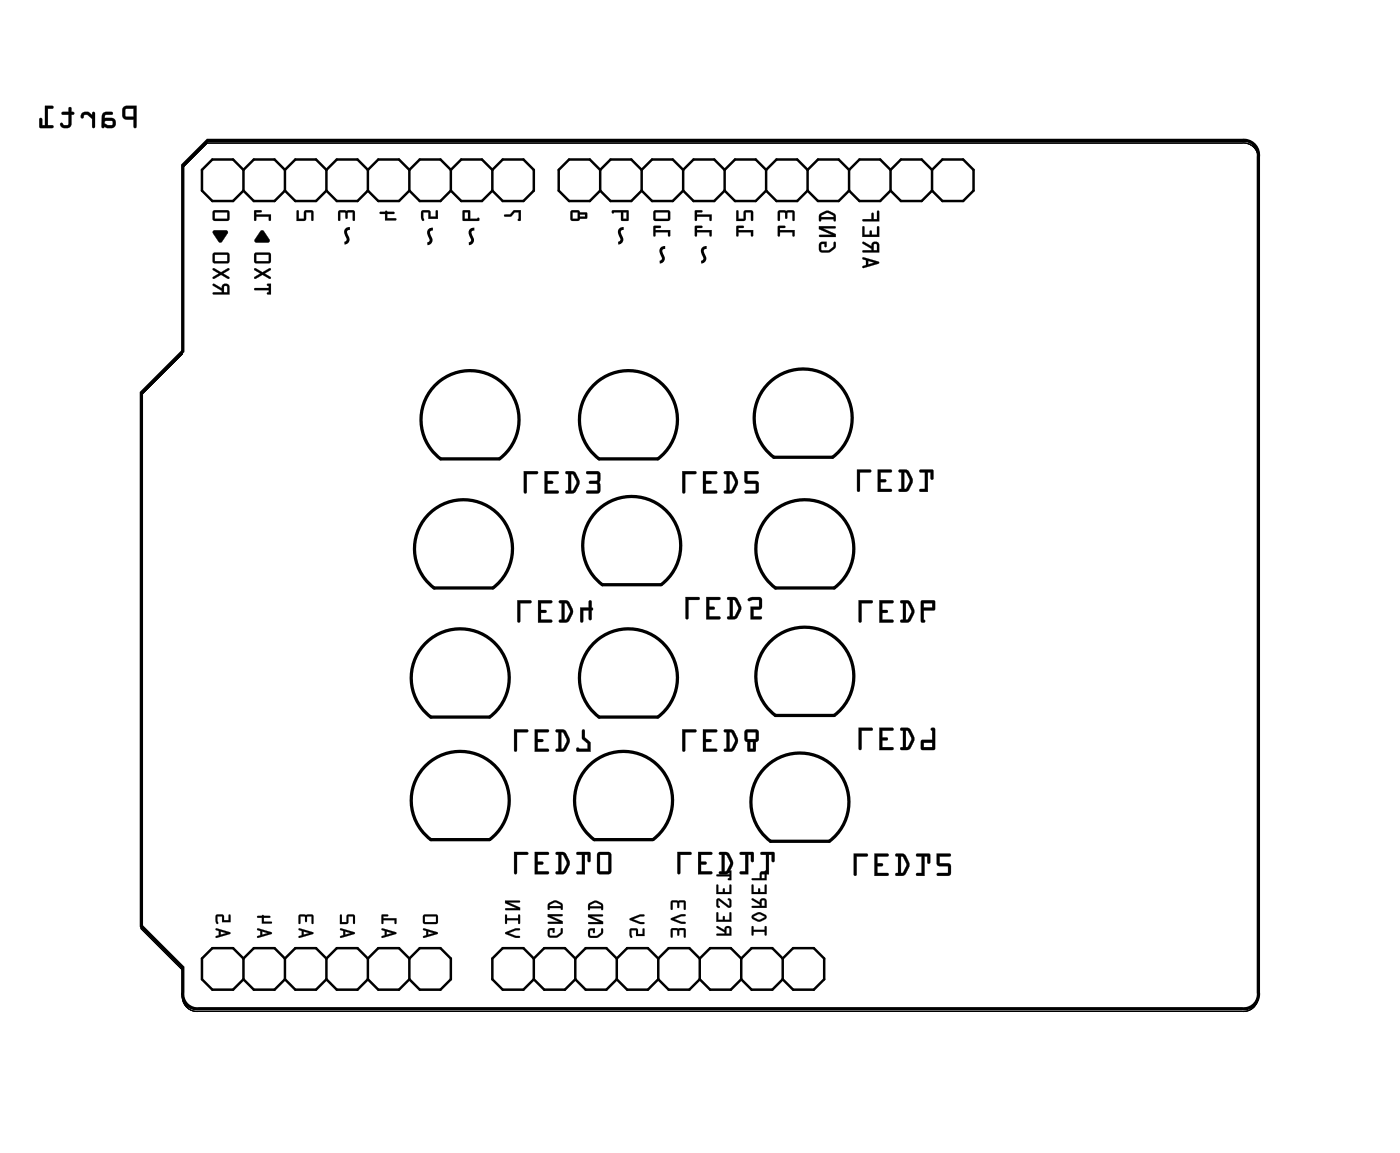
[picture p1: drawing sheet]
<svg xmlns="http://www.w3.org/2000/svg" width="86mm" height="71mm" viewBox="0 0 86 71" stroke-linecap="round" stroke-linejoin="round" font-family="sans-serif">
<path d="M11.2 10.3l1.5-1.5h63.3a.9 .9 0 0 1 1 1v51.1a.9 .9 0 0 1-1 1h-63.8a.9 .9 0 0 1-1-1v-1.5l-2.6-2.6v-32.6l2.6-2.5z" fill="none" stroke="#000" stroke-width=".06"/>
<g fill="none" stroke="#000" stroke-width=".2">
<path d="M11.2 10.1l1.5-1.5h63.4a.9 .9 0 0 1 1 1v51.1a.9 .9 0 0 1-1 1h-63.9a.9 .9 0 0 1-1-1v-1.5l-2.5-2.5v-32.7l2.5-2.5zM26.1 31.7a3 3 0 0 1 4.5-.2 3 3 0 0 1-.4 4.5h-3.6a3 3 0 0 1-.5-4.3zM30.6 28.1a3 3 0 0 0 .4-4.4 3 3 0 0 0-4.4 0 3 3 0 0 0 .4 4.4h3.6M36.2 23.8a3 3 0 0 1 4.5-.2 3 3 0 0 1-.4 4.5h-3.6a3 3 0 0 1-.5-4.3zM40.5 35.8a3 3 0 0 0 .4-4.4 3 3 0 0 0-4.4 0 3 3 0 0 0 .4 4.4h3.6M47 39.5a3 3 0 0 1 4.5-.2 3 3 0 0 1-.4 4.5h-3.6a3 3 0 0 1-.5-4.3zM47 31.7a3 3 0 0 1 4.5-.2 3 3 0 0 1-.4 4.5h-3.6a3 3 0 0 1-.5-4.3zM51 28a3 3 0 0 0 .4-4.4 3 3 0 0 0-4.4 0 3 3 0 0 0 .4 4.4h3.6M30 51.4a3 3 0 0 0 .4-4.4 3 3 0 0 0-4.4 0 3 3 0 0 0 .4 4.4h3.6M30 43.9a3 3 0 0 0 .4-4.4 3 3 0 0 0-4.4 0 3 3 0 0 0 .4 4.4h3.6M40 51.4a3 3 0 0 0 .4-4.4 3 3 0 0 0-4.4 0 3 3 0 0 0 .4 4.4h3.6M40.3 43.9a3 3 0 0 0 .4-4.4 3 3 0 0 0-4.4 0 3 3 0 0 0 .4 4.4h3.6"/>
<path d="M46.7 47.2a3 3 0 0 1 4.5-.2 3 3 0 0 1-.4 4.5h-3.6a3 3 0 0 1-.5-4.3z"/>
</g>
<g fill="none" stroke="#000" stroke-width=".15">
<path d="M14.9 10.4v1.3M14.9 10.4l-.6-.6h-1.3l-.6 .6v1.3l.6 .6h1.3l.6-.6M14.9 11.7l.6 .6h1.3l.6-.6M14.9 10.4l.6-.6h1.3l.6 .6M17.4 10.4v1.3M17.4 11.7l.7 .6h1.3l.6-.6M17.4 10.4l.7-.6h1.3l.6 .6M20 10.4v1.3M20 11.7l.6 .6h1.3l.6-.6M20 10.4l.6-.6h1.3l.6 .6M22.5 10.4v1.3M22.5 11.7l.7 .6h1.2l.7-.6"/>
<path d="M22.5 10.4l.7-.6h1.2l.7 .6M25.1 10.4v1.3M25.1 11.7l.6 .6h1.3l.6-.6M25.1 10.4l.6-.6h1.3l.6 .6M27.6 10.4v1.3M27.6 11.7l.6 .6h1.3l.6-.6M27.6 10.4l.6-.6h1.3l.6 .6M30.1 10.4l.7-.6h1.3l.6 .6v1.3l-.6 .6h-1.3l-.7-.6M30.1 10.4v1.3M36.8 10.4l-.7-.6h-1.3l-.6 .6v1.3l.6 .6h1.3l.7-.6M36.8 11.7l.6 .6h1.3l.6-.6M36.8 10.4l.6-.6h1.3l.6 .6"/>
<path d="M36.8 10.4v1.3M39.3 11.7l.6 .6h1.3l.6-.6M39.3 10.4l.6-.6h1.3l.6 .6M39.3 10.4v1.3M41.8 11.7l.7 .6h1.2l.7-.6M41.8 10.4l.7-.6h1.2l.7 .6M41.8 10.4v1.3M44.4 11.7l.6 .6h1.3l.6-.6M44.4 10.4l.6-.6h1.3l.6 .6M44.4 10.4v1.3M46.9 11.7l.6 .6h1.3l.7-.6M46.9 10.4l.6-.6h1.3l.7 .6"/>
<path d="M46.9 10.4v1.3M49.5 11.7l.6 .6h1.3l.6-.6M49.5 10.4l.6-.6h1.3l.6 .6M49.5 10.4v1.3M52 11.7l.6 .6h1.3l.6-.6M52 10.4l.6-.6h1.3l.6 .6M52 10.4v1.3M54.5 11.7l.7 .6h1.2l.7-.6M54.5 10.4l.7-.6h1.2l.7 .6M54.5 10.4v1.3M57.1 10.4l.6-.6h1.3l.6 .6v1.3l-.6 .6h-1.3l-.6-.6M57.1 10.4v1.3"/>
<path d="M14.9 58.7l-.6-.7h-1.3l-.6 .7v1.2l.6 .7h1.3l.6-.7M14.9 58.7l.6-.7h1.3l.6 .7M14.9 58.7v1.2M14.9 59.9l.6 .7h1.3l.6-.7M17.4 58.7l.7-.7h1.3l.6 .7M17.4 58.7v1.2M17.4 59.9l.7 .7h1.3l.6-.7M20 58.7l.6-.7h1.3l.6 .7M20 59.9l.6 .7h1.3l.6-.7M20 58.7v1.2M22.5 58.7l.7-.7h1.2l.7 .7M22.5 59.9l.7 .7h1.2l.7-.7"/>
<path d="M22.5 58.7v1.2M25.1 58.7l.6-.7h1.3l.6 .7v1.2l-.6 .7h-1.3l-.6-.7M25.1 58.7v1.2M32.7 58.7l-.6-.7h-1.3l-.7 .7v1.2l.7 .7h1.3l.6-.7M32.7 58.7l.6-.7h1.3l.6 .7M32.7 59.9l.6 .7h1.3l.6-.7M32.7 58.7v1.2M35.2 58.7l.7-.7h1.2l.7 .7M35.2 59.9l.7 .7h1.2l.7-.7M35.2 58.7v1.2M37.8 58.7l.6-.7h1.3l.6 .7M37.8 59.9l.6 .7h1.3l.6-.7"/>
<path d="M37.8 58.7v1.2M40.3 58.7l.6-.7h1.3l.6 .7M40.3 59.9l.6 .7h1.3l.6-.7M40.3 58.7v1.2M42.8 58.7l.7-.7h1.3l.6 .7M42.8 59.9l.7 .7h1.3l.6-.7M42.8 58.7v1.2M45.4 58.7l.6-.7h1.3l.6 .7M45.4 59.9l.6 .7h1.3l.6-.7M45.4 58.7v1.2M47.9 58.7l.7-.7h1.2l.7 .7v1.2l-.7 .7h-1.2l-.7-.7M47.9 58.7v1.2"/>
</g>
<g fill="#000">
<path d="M13.1 14.1h.7l.2 .1-.5 .6-.5-.5zM15.6 12.9h.4v.1h-.3v.1h.9v.4h-.1v-.2h-.8v.2h-.1zM16 14.1h.1l.4 .6v.1h-.9v-.1zM18.2 12.9h.1v.5h.3l.1-.5h.4l.1 .1v.5h-.1v-.5h-.4v.5h-.5zM20.7 12.9h.9l.1 .1v.5h-.1v-.5h-.3l-.1 .4-.1-.4h-.3v.5h-.1zM23.3 13l.3-.1 .5 .1v.1h-.4v.3h.5h.1l-.7 .1v-.4h-.3zM25.8 12.9h.5l.1 .4h.3v-.4h.1v.5h-.6v-.4h-.3l.1 .4a.11 .11 0 0 1-.2 .1 .11 .11 0 0 1 0-.2zM30.9 13.1h.3l.3-.2h.4v.6h-.2l.1-.5h-.3l-.2 .3h-.4z"/>
<path d="M7.6 6.6l-.1 .1v.5l.2 .1h.5v.5h.1l.1-1.3zM7.7 6.7h.5v.4h-.5zM6.3 6.9l-.1 .9h.6a.31 .31 0 0 0 .3-.3 .31 .31 0 0 0-.3-.3h-.4v-.1l.1-.1h.4v-.1zM6.4 7.4h.5v.2l-.3 .1-.2-.1zM5 6.9l-.1 .2a.1 .1 0 0 0 .1 .1 .1 .1 0 0 0 .1-.1l.3-.1 .2 .3v.5h.2v-.9h-.1l-.1 .1-.2-.1zM3.8 6.9v.1h.4v.6l-.3 .1-.1-.2-.1 .1a.35 .35 0 0 0 .3 .3 .35 .35 0 0 0 .4-.3v-.6l.1-.1-.1-.1-.1-.2h-.1v.2zM2.8 6.5v1.2h-.2v-.4l-.1-.1-.1 .6h.8v-.1h-.3v-1l.3-.1 .1-.1z"/>
<path d="M7.6 6.5l-.1 .2v.5l.1 .1h.6v.4a.1 .1 0 0 0 .1 .1 .1 .1 0 0 0 .1-.1v-1.2h-.6zM7.6 6.6l.8-.1-.1 1.3h-.1v-.5h-.5l-.2-.1zM7.7 6.7h.5v.4h-.5zM7.7 6.7v.4l.5 .1v-.6zM6.3 6.9l-.1 .9a.09 .09 0 0 0 .1 0 .09 .09 0 0 0 .1 0h.4a.32 .32 0 0 0 .3-.3 .32 .32 0 0 0-.3-.3h-.4l.1-.2h.3a.1 .1 0 0 0 .1-.1 .1 .1 0 0 0-.1-.1zM6.3 6.9h.6v.1h-.4l-.1 .1v.1h.4a.31 .31 0 0 1 .3 .3 .31 .31 0 0 1-.3 .3h-.6zM6.4 7.4h.5v.2l-.3 .1-.2-.1zM6.4 7.4v.2l.2 .1 .3-.1v-.2zM5 6.9l-.1 .2a.14 .14 0 0 0 .2 .2 .11 .11 0 0 0 0-.2l.3-.1 .2 .3v.4a.1 .1 0 0 0 .1 .1 .1 .1 0 0 0 .1-.1v-.8a.1 .1 0 0 0-.1-.1 .1 .1 0 0 0-.1 .1v.1l-.2-.2zM5 6.9h.4l.2 .2 .1-.2h.1v.9h-.1l-.1-.5-.2-.3h-.2l-.2 .2zM3.8 6.9v.1h.4v.6l-.3 .1-.1-.2h-.1a.21 .21 0 0 0 0 .3 .21 .21 0 0 0 .2 0h.3l.2-.1v-.7h.1a.1 .1 0 0 0 .1-.1 .1 .1 0 0 0-.1-.1h-.1v-.2a.1 .1 0 0 0-.1-.1 .1 .1 0 0 0-.1 .1v.2zM3.8 6.9h.4v-.3h.1l.1 .3h.1l-.1 .1v.6a.37 .37 0 0 1-.4 .2 .37 .37 0 0 1-.3-.2l.1-.1 .1 .2h.2l.1-.1v-.6h-.4zM2.7 6.5l.1 1.2h-.2v-.4a.1 .1 0 0 0-.1-.1 .1 .1 0 0 0-.1 .1v.5h.8a.1 .1 0 0 0 .1 0 .1 .1 0 0 0-.1-.1h-.3v-1h.3a.1 .1 0 0 0 .1-.1 .1 .1 0 0 0-.1-.1zM2.8 6.5h.5l-.1 .1h-.3v1.1h.3v.1h-.8l.1-.6 .1 .1v.4h.2z"/>
<path d="M13 17.4l.1 .1 .5 .3v.1h-.5v.1h1v-.4a.24 .24 0 0 0-.3-.2 .24 .24 0 0 0-.2 .2zM13.7 17.5h.2v.4h-.2zM13 16.4l.1 .1 .3 .2-.3 .2v.2l.4-.3 .4 .3 .1-.1-.3-.3 .3-.2v-.1l-.5 .3zM13.1 15.5l-.1 .5 .1 .1h.8l.1-.1 .1-.4-.1-.1zM13.2 15.6h.7v.4h-.7z"/>
<path d="M13 17.4v.1l.6 .3v.1h-.5v.1h1v-.4a.24 .24 0 0 0-.3-.2 .24 .24 0 0 0-.2 .2zM13 17.4l.6 .3a.23 .23 0 0 1 .2-.3 .23 .23 0 0 1 .2 .2l.1 .4h-1v-.1h.5v-.1l-.5-.3zM13.7 17.5h.2v.4h-.2zM13.7 17.5v.4h.2v-.4zM13 16.4v.1l.4 .2-.4 .2 .1 .2 .4-.3 .4 .3 .2-.1-.4-.3 .3-.2v-.1l-.5 .3zM13 16.4l.5 .3 .5-.3v.1l-.3 .2 .3 .3-.1 .1-.4-.3-.4 .3v-.2l.3-.2-.3-.2zM13.1 15.5l-.1 .5 .1 .1h.8l.1-.1 .1-.4-.1-.1zM13.1 15.5h.9v.1v.4l-.1 .1h-.8l-.1-.1zM13.2 15.6h.7v.4h-.7zM13.1 15.6v.4h.8v-.4z"/>
<path d="M13.1 12.9l-.1 .5 .1 .1h.8l.1-.1 .1-.4-.1-.1zM13.2 13h.7v.4h-.7z"/>
<path d="M13.1 12.9l-.1 .5 .1 .1h.8l.1-.1 .1-.4-.1-.1zM13.1 12.9h.9v.1v.4l-.1 .1h-.8l-.1-.1zM13.2 13h.7v.4h-.7zM13.1 13v.4h.8v-.4z"/>
<path d="M13.1 14.1l-.1 .2 .5 .6 .5-.7-.2-.1zM13 14.2l.8-.1 .2 .1-.5 .6z"/>
<path d="M15.6 12.9v.6h.1v-.2h.8v.2h.1v-.4h-.9v-.1h.3v-.1zM15.6 12.9h.4v.1h-.3v.1h.9v.4h-.1v-.2h-.8v.2h-.1z"/>
<path d="M15.9 14.1l-.3 .6v.1h.9v-.1l-.3-.6zM16 14.1h.1l.4 .6v.1h-.9v-.1z"/>
<path d="M15.6 17.6v.2h.9l-.2 .2h.3v-.6h-.3l.2 .2zM15.6 16.4v.1l.3 .2-.3 .2v.2l.5-.3 .4 .3 .1-.1-.4-.3 .4-.2-.1-.1-.4 .3zM15.6 15.5v.5v.1h.9l.1-.1v-.4l-.1-.1zM15.7 15.6h.8v.4h-.8z"/>
<path d="M15.6 17.6v.2h.9l-.2 .2h.3v-.6h-.3l.2 .2zM15.6 17.6h.9v-.1l-.1-.1h.2v.6h-.2l.1-.1v-.1h-.9zM15.6 16.4v.1l.3 .2-.3 .2v.2l.5-.3 .4 .3 .1-.1-.4-.3 .4-.2v-.1l-.5 .3zM15.6 16.4l.5 .3 .4-.3 .1 .1-.4 .2 .4 .3-.1 .1-.4-.3-.5 .3v-.2l.4-.2-.4-.2zM15.6 15.5v.5v.1h.9l.1-.1v-.4l-.1-.1zM15.6 15.5h.9l.1 .1v.4l-.1 .1h-.9v-.1zM15.7 15.6h.8v.4h-.8zM15.7 15.6v.4h.8v-.4z"/>
<path d="M18.2 12.9v.6h.5v-.5h.4v.5h.1v-.5l-.1-.1h-.5v.5h-.3v-.5zM18.2 12.9h.1v.5h.3l.1-.5h.4l.1 .1v.5h-.1v-.5h-.4v.5h-.5z"/>
<path d="M20.7 12.9v.6h.1v-.5h.3l.1 .4 .1-.4h.3v.5h.1v-.5v-.1zM20.7 12.9h.9l.1 .1v.5h-.1v-.5h-.3l-.1 .4-.1-.4h-.3v.5h-.1z"/>
<path d="M23.3 13v.1h.3v.4l.7-.1-.1-.1-.5 .1v-.3h.4v-.1h-.4l-.1-.1zM23.3 13l.3-.1 .5 .1v.1h-.4v.3h.5h.1l-.7 .1v-.4h-.3z"/>
<path d="M25.8 12.9v.4l.1 .2h.1l-.1-.5h.3v.4h.6v-.5h-.1v.4h-.3l-.1-.4zM25.8 12.9h.5l.1 .4h.3v-.4h.1v.5h-.6v-.4h-.3l.1 .4a.11 .11 0 0 1-.2 .1 .11 .11 0 0 1 0-.2z"/>
<path d="M28.3 12.9l.1 .6h.9v-.2l-.5 .1-.1-.5zM28.5 13h.2v.4h-.2z"/>
<path d="M28.3 12.9l.1 .6h1l-.1-.2-.1 .1h-.4v-.5zM28.3 12.9h.4l.1 .5 .5-.1v.2h-.9zM28.5 13h.2v.4h-.2zM28.4 13v.4h.3v-.4z"/>
<path d="M30.9 13.1v.2h.4l.2-.3h.3l-.1 .5h.2v-.6h-.4l-.3 .2zM30.9 13.1h.3l.3-.2h.4v.6h-.2l.1-.5h-.3l-.2 .3-.4-.1z"/>
<path d="M35 12.9l-.1 .5 .1 .1h.4l.1-.1 .5-.1-.1-.3h-.4l-.1-.1zM35.1 13h.3v.4h-.3zM35.5 13.1h.3v.2h-.3z"/>
<path d="M35 12.9l-.1 .5 .1 .1h.4l.1-.1h.5l-.1-.4h-.4l-.1-.1zM35 12.9h.4l.1 .1h.4v.3l-.4 .1-.1 .1h-.4l-.1-.1zM35.1 13h.3v.4h-.3zM35.1 13v.4h.3v-.4zM35.5 13.1h.3v.2h-.3zM35.5 13.1v.2h.3v-.2z"/>
<path d="M37.5 12.9v.2l.5-.1 .1 .5h.4v-.6zM38.2 13h.2v.4h-.2z"/>
<path d="M37.5 12.9v.2l.5-.1 .1 .5h.4v-.6zM37.5 12.9h1v.6h-.4l-.1-.5-.5 .1zM38.2 13h.2v.4h-.2zM38.2 13v.4h.2v-.4z"/>
<path d="M40 13.8v.7l.1-.1v-.2h.8v.2h.1v-.3h-.9v-.1l.3-.1h.1zM40 12.9v.5l.1 .1h.8l.1-.1v-.4v-.1zM40.1 13h.8v.4h-.8z"/>
<path d="M40 13.8v.7l.1-.1v-.2h.8v.2h.1v-.3h-.9v-.1h.3l.1-.1zM40 13.8l.5 .1h-.1h-.3v.2h.9v.3h-.1v-.2h-.8v.2l-.1 .1zM40 12.9v.5l.1 .1h.8l.1-.1v-.4v-.1zM40 12.9h1v.1v.4l-.1 .1h-.8l-.1-.1zM40.1 13h.8v.4h-.8zM40.1 13v.4h.8v-.4z"/>
<path d="M42.6 13.8v.7l.1-.1v-.2h.7v.2h.2v-.3h-.9v-.1l.3-.1zM42.6 12.9v.6h.1v-.2h.7v.2h.2v-.4h-.9v-.1h.3v-.1z"/>
<path d="M42.6 13.8v.7l.1-.1v-.2h.7v.2h.2v-.3h-.9v-.1h.3v-.1zM42.6 13.8l.4 .1h-.3v.2h.9v.3h-.1l-.1-.2h-.7v.2l-.1 .1zM42.6 12.9v.6h.1v-.2h.7v.2h.2v-.4h-.9v-.1h.3v-.1zM42.6 12.9h.4v.1h-.3v.1h.9v.4h-.1l-.1-.2h-.7v.2h-.1z"/>
<path d="M45.1 13.8v.7l.1-.1v-.2h.8v.2h.1v-.3h-.9v-.1l.3-.1zM45.1 12.9v.6h.5l.1-.5h.3v.5h.1v-.5l-.1-.1h-.4l-.1 .5h-.3v-.5z"/>
<path d="M45.1 13.8v.7l.1-.1v-.2h.8v.2h.1v-.3h-.9v-.1h.3l.1-.1zM45.1 13.8l.4 .1h-.3v.2h.9v.3h-.1v-.2h-.8v.2l-.1 .1zM45.1 12.9v.6h.5l.1-.5h.3v.5h.1v-.5l-.1-.1h-.4l-.1 .5h-.3v-.5zM45.1 12.9h.1v.5h.3l.1-.5h.4l.1 .1v.5h-.1v-.5h-.3l-.1 .5h-.5z"/>
<path d="M47.6 13.8l.1 .7 .1-.1v-.2h.7v.2h.2v-.3h-.9v-.1l.3-.1zM47.7 12.9v.6h.1v-.5h.3v.4l.1-.4h.3v.5h.2v-.5l-.1-.1z"/>
<path d="M47.6 13.8l.1 .7 .1-.1v-.2h.7v.2h.2v-.3h-.9v-.1h.3v-.1zM47.6 13.8l.5 .1h-.3v.2h.9l-.1 .3h-.1v-.2h-.7l-.1 .2v.1zM47.7 12.9v.6h.1v-.5h.2l.1 .4 .1-.4h.3v.5h.2v-.5l-.1-.1zM47.7 12.9h.9v.1v.5h-.1v-.5h-.3l-.1 .4v-.4h-.3v.5h-.1z"/>
<path d="M50.2 14.9l-.1 .4 .2 .1a.65 .65 0 0 0 .9-.5l-.1-.1-.1 .3-.2 .2h-.5v-.3l.2-.1v.2h.1v-.3zM50.1 13.8v.2l.8 .4h-.7v.1h1v-.2l-.8-.3h.7v-.2zM50.2 13.1l-.1 .4h.1l.1-.1h.7l.1 .1v-.4a.6 .6 0 0 0-.8 0zM50.3 13.2l.4-.2 .3 .2v.1h-.7z"/>
<path d="M50.2 14.8l-.1 .5 .2 .1h.5l.4-.2v-.3l-.1-.1-.1 .3-.2 .2h-.5v-.3l.2-.1v.2h.1v-.3zM50.2 14.9l.4-.1v.3l-.1-.2h-.2v.4h.4l.3-.2 .1-.3v.4a.68 .68 0 0 1-.9 .1zM50.1 13.8v.2l.8 .4h-.7v.1h1v-.2l-.8-.3h.7v-.2zM50.1 13.8l1 .1v.1h-.8l.9 .3v.2h-1v-.1h.8l-.9-.4zM50.2 13.1l-.1 .1 .1 .4 .1-.2h.7l.1 .1h.1v-.4l-.4-.2h-.2zM50.2 13.1l.3-.2h.3l.3 .2 .1 .4h-.1v-.1h-.8l-.1 .1zM50.3 13.2l.4-.2 .3 .2v.1h-.7zM50.3 13.2v.1h.8l-.1-.1-.3-.2z"/>
<path d="M52.8 15.8v.1h.2v.3l-.2 .1v.1l1-.3v-.1zM53.2 16l.3 .1-.3 .1zM52.8 14.8v.1l.6 .3v.1h-.6l.1 .1h.9v-.4a.24 .24 0 0 0-.2-.2 .24 .24 0 0 0-.2 .3zM53.5 14.9l.2 .1v.3h-.2zM52.8 13.9v.6h1v-.7l-.1 .1v.5h-.3l-.1-.3v.3h-.4v-.5zM52.8 13.4l.1 .1h.9v-.6h-.1v.5h-.2l-.1-.4v.4z"/>
<path d="M52.8 15.8v.1h.2v.3l-.2 .1v.1l1-.3v-.1zM52.8 15.8l1 .2v.1l-.9 .3-.1-.1 .2-.1v-.3h-.2zM53.2 16l.3 .1-.3 .1zM53.2 16v.2l.4-.1zM52.8 14.8v.1l.6 .3v.1h-.6l.1 .2h.9v-.5a.24 .24 0 0 0-.2-.2 .24 .24 0 0 0-.2 .3zM52.8 14.8l.6 .3a.23 .23 0 0 1 .2-.3 .23 .23 0 0 1 .2 .2v.4h-.9l-.1-.1h.6v-.1l-.6-.3zM53.5 14.9l.2 .1v.3h-.2zM53.5 14.9v.4h.2v-.3zM52.8 13.9v.6h1v-.7l-.1 .1v.5h-.3l-.1-.3v.3h-.4v-.5zM52.8 13.9h.1v.5h.4v-.3l.1 .3h.3v-.5l.1-.1v.7h-1zM52.8 13.4l.1 .2h.9v-.7h-.1v.5h-.2l-.1-.4v.1v.3zM52.8 13.4h.6v-.4l.1 .4h.2v-.5h.1v.6h-.9z"/>
<path d="M31.7 36.7v1.3a.1 .1 0 0 0 .1 .1 .1 .1 0 0 0 .1-.1v-1.1h.6a.1 .1 0 0 0 .1-.1 .1 .1 0 0 0-.1-.1zM31.7 36.7h.8v.1v.1h-.7v1.1v.1l-.1-.1zM32.9 36.7v1.4h.8a.1 .1 0 0 0 .1-.1 .1 .1 0 0 0-.1-.1h-.6v-.4h.3a.1 .1 0 0 0 .1-.1 .1 .1 0 0 0-.1-.1h-.3v-.4h.6a.1 .1 0 0 0 .1-.1 .1 .1 0 0 0-.1-.1zM32.9 36.7l.9 .1-.1 .1h-.6v.4h.3l.1 .1-.1 .1h-.3v.4h.7v.2h-.9zM34.2 36.8v.1h.2v1h-.1a.1 .1 0 0 0-.1 .1 .1 .1 0 0 0 .1 .1l.5-.1 .3-.6-.3-.6zM34.3 36.8h.5l.2 .4v.4l-.3 .5-.5-.1 .1-.1h.1v-1h-.1zM34.6 36.9l.1 .1 .2 .4-.2 .5h-.1zM34.6 36.9v1l.3-.5-.2-.4zM35.5 37.2v.8a.1 .1 0 0 0 .1 .1 .1 .1 0 0 0 .1-.1v-.6h.4l-.1 .5a.1 .1 0 0 0 .1 .1 .1 .1 0 0 0 .1-.1v-.5a.09 .09 0 0 0 .1-.1 .09 .09 0 0 0-.1-.1v-.4a.1 .1 0 0 0-.1-.1 .1 .1 0 0 0-.1 .1l.1 .4zM35.5 37.2h.6v-.4h.1v.4l.1 .1h-.1v.6h-.1v-.6h-.4v.7l-.1 .1z"/>
<path d="M31.7 36.7v1.3l.1 .1 .1-.1v-1.1h.6v-.1v-.1zM32.9 36.7v1.4h.9v-.2h-.7v-.4h.3l.1-.1-.1-.1h-.3v-.4h.6l.1-.1zM34.2 36.8v.1h.2v1h-.2v.1l.6 .1a.8 .8 0 0 0 .1-1.2l-.2-.2zM34.6 36.9l.1 .1 .2 .4-.3 .5zM35.5 37.2l.1 .9 .1-.1v-.6h.4v.5h.1v-.5l.1-.1-.1-.1v-.4h-.1v.4z"/>
<path d="M32.1 28.8v1.3a.1 .1 0 0 0 .1 .1 .1 .1 0 0 0 .1-.1v-1.1h.6a.1 .1 0 0 0 .1-.1 .1 .1 0 0 0-.1-.1zM32.1 28.8h.8v.1v.1h-.7v1.1v.1l-.1-.1zM33.3 28.8v1.4h.8a.1 .1 0 0 0 .1-.1 .1 .1 0 0 0-.1-.1h-.6v-.4h.3a.1 .1 0 0 0 .1-.1 .1 .1 0 0 0-.1-.1h-.3v-.4h.6a.1 .1 0 0 0 .1-.1 .1 .1 0 0 0-.1-.1zM33.3 28.8l.9 .1-.1 .1h-.6v.4h.3l.1 .1-.1 .1h-.3v.4h.7v.2h-.9zM34.6 28.9v.1h.2v1h-.1a.1 .1 0 0 0-.1 .1 .1 .1 0 0 0 .1 .1l.5-.1 .3-.6-.3-.6zM34.6 28.9h.6l.2 .4v.4l-.3 .5-.5-.1 .1-.1h.1v-1h-.2zM35 29l.1 .1 .2 .4-.2 .5h-.1zM35 29v1l.3-.5-.2-.4zM35.9 28.9v.1h.7l-.1 .4h-.4a.1 .1 0 0 0 0 .1 .1 .1 0 0 0 0 .1h.4l.1 .4h-.6a.1 .1 0 0 0-.1 .1 .1 .1 0 0 0 .1 .1h.6l.2-.1-.1-.6 .1-.5-.2-.2zM35.9 28.9l.7-.1 .1 .1v.6v.5l-.1 .2-.7-.1 .1-.1h.6v-.4h-.5v-.1v-.1h.5v-.4h-.7z"/>
<path d="M32.1 28.8v1.3l.1 .1 .1-.1v-1.1h.6v-.1v-.1zM33.3 28.8v1.4h.9v-.2h-.7v-.4h.3l.1-.1-.1-.1h-.3v-.4h.6l.1-.1zM34.6 28.9v.1h.2v1h-.2v.1l.6 .1a.8 .8 0 0 0 .1-1.2l-.2-.2zM35 29l.1 .1 .2 .4-.3 .5zM35.9 28.9v.1h.7v.4h-.5v.1v.1h.5v.4h-.6l-.1 .1 .7 .1 .2-.2-.1-.5v-.6l-.1-.1z"/>
<path d="M41.8 28.8v1.3a.1 .1 0 0 0 .1 .1 .1 .1 0 0 0 .1-.1v-1.1h.6a.1 .1 0 0 0 .1-.1 .1 .1 0 0 0-.1-.1zM41.8 28.8h.8v.1v.1h-.7v1.1v.1l-.1-.1zM43 28.8v1.4h.8a.1 .1 0 0 0 .1-.1 .1 .1 0 0 0-.1-.1h-.6v-.4h.3a.1 .1 0 0 0 .1-.1 .1 .1 0 0 0-.1-.1h-.3v-.4h.6a.1 .1 0 0 0 .1-.1 .1 .1 0 0 0-.1-.1zM43 28.8l.9 .1-.1 .1h-.6v.4h.3l.1 .1-.1 .1h-.3v.4h.7v.2h-.9zM44.3 28.9v.1h.2v1h-.1a.1 .1 0 0 0-.1 .1 .1 .1 0 0 0 .1 .1l.5-.1 .3-.6-.3-.6zM44.4 28.9h.5l.2 .4v.4l-.3 .5-.5-.1 .1-.1h.1v-1h-.1zM44.7 29l.1 .1 .2 .4-.2 .5h-.1zM44.7 29v1l.3-.5-.2-.4zM45.6 28.8v.8h.7v.4h-.6a.1 .1 0 0 0-.1 .1 .1 .1 0 0 0 .1 .1h.6l.2-.1-.1-.6-.6-.1v-.4h.6a.1 .1 0 0 0 .1-.1 .1 .1 0 0 0-.1-.1zM45.6 28.8l.8 .1v.1h-.6v.4h.5l.1 .1v.5l-.1 .2-.7-.1 .1-.1h.6v-.4l-.7-.1z"/>
<path d="M41.8 28.8v1.3l.1 .1 .1-.1v-1.1h.6v-.1v-.1zM43 28.8v1.4h.9v-.2h-.7v-.4h.3l.1-.1-.1-.1h-.3v-.4h.6l.1-.1zM44.3 28.9v.1h.2v1h-.2v.1l.6 .1a.8 .8 0 0 0 .1-1.2l-.2-.2zM44.7 29l.1 .1 .2 .4-.3 .5zM45.6 28.8v.8h.7v.4h-.6l-.1 .1 .7 .1 .2-.2-.1-.5-.1-.1h-.5v-.4h.6l.1-.1z"/>
<path d="M42 36.5v1.3a.1 .1 0 0 0 .1 .1 .1 .1 0 0 0 .1-.1v-1.1h.6a.1 .1 0 0 0 .1-.1 .1 .1 0 0 0-.1-.1zM42 36.5h.8v.1v.1h-.7v1.1v.1l-.1-.1zM43.2 36.5v1.4h.8a.1 .1 0 0 0 .1-.1 .1 .1 0 0 0-.1-.1h-.6v-.4h.3a.1 .1 0 0 0 .1-.1 .1 .1 0 0 0-.1-.1h-.3v-.4h.6a.1 .1 0 0 0 .1-.1 .1 .1 0 0 0-.1-.1zM43.2 36.5l.9 .1-.1 .1h-.6v.4h.3l.1 .1-.1 .1h-.3v.4h.7v.2h-.9zM44.5 36.6v.1h.2v1h-.1a.1 .1 0 0 0-.1 .1 .1 .1 0 0 0 .1 .1l.5-.1 .3-.6-.3-.6zM44.6 36.6h.5l.2 .4v.4l-.3 .5-.5-.1 .1-.1h.1v-1h-.1zM44.9 36.7l.1 .1 .2 .4-.2 .5h-.1zM44.9 36.7v1l.3-.5-.2-.4zM45.8 36.6l.1 .2 .6-.1v.4h-.5v.8h.6a.1 .1 0 0 0 .1-.1 .1 .1 0 0 0-.1-.1h-.5v-.4h.5l.1-.1-.1-.6-.6-.1zM45.8 36.7l.3-.2h.4l.1 .1v.6l-.5 .1v.4h.5v.2h-.6v-.8h.5v-.4l-.6 .1z"/>
<path d="M42 36.5v1.3l.1 .1 .1-.1v-1.1h.6v-.1v-.1zM43.2 36.5v1.4h.9v-.2h-.7v-.4h.3l.1-.1-.1-.1h-.3v-.4h.6l.1-.1zM44.5 36.6v.1h.2v1h-.2v.1l.6 .1a.8 .8 0 0 0 .1-1.2l-.2-.2zM44.9 36.7l.1 .1 .2 .4-.3 .5zM45.8 36.6l.1 .2 .6-.1v.4h-.5v.8h.6v-.2h-.5v-.4h.5v-.7l-.1-.1h-.4z"/>
<path d="M52.5 28.7v1.3a.1 .1 0 0 0 .1 .1 .1 .1 0 0 0 .1-.1v-1.1h.6a.1 .1 0 0 0 .1-.1 .1 .1 0 0 0-.1-.1zM52.5 28.7h.8v.1v.1h-.7v1.1v.1l-.1-.1zM53.7 28.7v1.4h.8a.1 .1 0 0 0 .1-.1 .1 .1 0 0 0-.1-.1h-.6v-.4h.3a.1 .1 0 0 0 .1-.1 .1 .1 0 0 0-.1-.1h-.3v-.4h.6a.1 .1 0 0 0 .1-.1 .1 .1 0 0 0-.1-.1zM53.7 28.7l.9 .1-.1 .1h-.6v.4h.3l.1 .1-.1 .1h-.3v.4h.7v.2h-.9zM55 28.8v.1h.2v1h-.1a.1 .1 0 0 0-.1 .1 .1 .1 0 0 0 .1 .1l.5-.1 .3-.6-.3-.6zM55.1 28.8h.5l.2 .4v.4l-.3 .5-.5-.1 .1-.1h.1v-1h-.1zM55.4 28.9l.1 .1 .2 .4-.2 .5h-.1zM55.4 28.9v1l.3-.5-.2-.4zM56.3 28.8v.1h.3v1h-.2a.1 .1 0 0 0-.1 .1 .1 .1 0 0 0 .1 .1h.4v-1.2h.2v.4a.1 .1 0 0 0 .1 .1 .1 .1 0 0 0 .1-.1l-.1-.6zM56.3 28.8h.8v.5h-.1v-.4h-.2v1.2l-.5-.1v-.1h.3v-1h-.3z"/>
<path d="M52.5 28.7v1.3l.1 .1 .1-.1v-1.1h.6v-.1v-.1zM53.7 28.7v1.4h.9v-.2h-.7v-.4h.3l.1-.1-.1-.1h-.3v-.4h.6l.1-.1zM55 28.8v.1h.2v1h-.2v.1l.6 .1a.8 .8 0 0 0 .1-1.2l-.2-.2zM55.4 28.9l.1 .1 .2 .4-.3 .5zM56.3 28.8v.1h.3v1h-.3v.1l.5 .1v-1.2h.2v.4h.1l.1-.5z"/>
<path d="M52.6 36.7v1.3a.1 .1 0 0 0 .1 .1 .1 .1 0 0 0 .1-.1v-1.1h.6a.1 .1 0 0 0 .1-.1 .1 .1 0 0 0-.1-.1zM52.6 36.7h.8v.1v.1h-.7v1.1v.1l-.1-.1zM53.8 36.7v1.4h.8a.1 .1 0 0 0 .1-.1 .1 .1 0 0 0-.1-.1h-.6v-.4h.3a.1 .1 0 0 0 .1-.1 .1 .1 0 0 0-.1-.1h-.3v-.4h.6a.1 .1 0 0 0 .1-.1 .1 .1 0 0 0-.1-.1zM53.8 36.7l.9 .1-.1 .1h-.6v.4h.3l.1 .1-.1 .1h-.3v.4h.7v.2h-.9zM55.1 36.8v.1h.2v1h-.1a.1 .1 0 0 0-.1 .1 .1 .1 0 0 0 .1 .1l.5-.1 .3-.6-.3-.6zM55.2 36.8h.5l.2 .4v.4l-.3 .5-.5-.1 .1-.1h.1v-1h-.1zM55.5 36.9l.1 .1 .2 .4-.2 .5h-.1zM55.5 36.9v1l.3-.5-.2-.4zM56.4 36.8v1.2l.2 .1a.09 .09 0 0 0 .1-.1 .09 .09 0 0 0-.1-.1v-.5l.6-.1 .1-.5-.1-.1zM56.4 36.8l.8-.1v.1v.5h-.6v.6v.1v.1l-.2-.1zM56.6 36.9h.5v.3h-.5zM56.6 36.9v.3h.5v-.3z"/>
<path d="M52.6 36.7v1.3l.1 .1 .1-.1v-1.1h.6v-.1v-.1zM53.8 36.7v1.4h.9v-.2h-.7v-.4h.3l.1-.1-.1-.1h-.3v-.4h.6l.1-.1zM55.1 36.8v.1h.2v1h-.2v.1l.6 .1a.8 .8 0 0 0 .1-1.2l-.2-.2zM55.5 36.9l.1 .1 .2 .4-.3 .5zM56.4 36.8v1.2l.2 .1 .1-.1-.1-.1v-.5l.6-.1 .1-.5-.1-.1zM56.6 36.9h.5v.3h-.5z"/>
<path d="M13.2 56.8v.1l.2 .1v.2l-.2 .1v.1l.9-.3v-.1zM13.5 57l.3 .1-.3 .1zM13.2 56v.3a.1 .1 0 0 0 0 .2 .1 .1 0 0 0 .2 0l-.1-.4h.3v.3h.5v-.4h-.1v.3h-.3l-.1-.3z"/>
<path d="M13.2 56.8v.1l.2 .1v.2l-.2 .1v.1l.9-.3v-.1zM13.2 56.8l.9 .3-.8 .3-.1-.1 .2-.1v-.2l-.2-.1zM13.5 57l.3 .1-.3 .1zM13.5 57v.2l.4-.1zM13.2 56v.4l.1 .1h.1l-.1-.4h.3v.3h.5v-.4h-.1v.3h-.3l-.1-.3zM13.2 56h.4l.1 .3h.3v-.3h.1v.4h-.5v-.3h-.3l.1 .4a.1 .1 0 0 1-.2 0 .1 .1 0 0 1 0-.2z"/>
<path d="M15.8 56.8v.1l.1 .1v.2l-.1 .1v.1l.9-.3-.1-.1zM16.1 57l.3 .1-.3 .1zM15.8 56.1v.1h.2v.3h.7l-.1-.1h-.4v-.2h.3v-.1l-.4-.1z"/>
<path d="M15.8 56.8v.1l.1 .1v.2l-.2 .1 .1 .1 .9-.3-.1-.1zM15.8 56.8l.8 .3-.8 .3v-.1l.1-.1v-.2l-.1-.1zM16.1 57l.3 .1-.3 .1zM16.1 57v.2l.3-.1zM15.8 56.1v.1h.2v.3h.7l-.1-.1h-.4v-.2h.3v-.2h-.4zM15.8 56.1l.3-.1 .4 .1v.1h-.3v.2h.4v.1h-.6v-.3h-.2z"/>
<path d="M18.3 56.8v.1l.2 .1v.2l-.2 .1v.1l.9-.3v-.1zM18.6 57l.3 .1-.3 .1zM18.3 56v.5h.1v-.4h.3v.3l.1-.3h.3v.4h.1l-.1-.5z"/>
<path d="M18.3 56.8v.1l.2 .1v.2l-.2 .1v.1l.9-.3v-.1zM18.3 56.8l.9 .3-.9 .3v-.1l.2-.1v-.2l-.2-.1zM18.6 57l.3 .1-.3 .1zM18.6 57v.2l.3-.1zM18.3 56v.5h.1v-.4h.3v.3l.1-.3h.3v.4h.1v-.4l-.1-.1zM18.3 56h.8l.1 .5h-.1v-.4h-.3l-.1 .3v-.3h-.3v.4h-.1z"/>
<path d="M20.8 56.8v.1l.2 .1v.2l-.2 .1 .1 .1 .8-.3v-.1zM21.1 57l.4 .1-.4 .1zM20.8 56v.5h.5v-.4h.3v.4h.1v-.5h-.4l-.1 .4h-.3v-.4z"/>
<path d="M20.8 56.8v.1l.2 .1v.2l-.2 .1 .1 .1 .8-.3v-.1zM20.8 56.8l.9 .3-.8 .3-.1-.1 .2-.1v-.2l-.1-.1zM21.1 57l.4 .1-.4 .1zM21.1 57v.2l.4-.1zM20.8 56v.6l.5-.1v-.4h.3v.4h.1v-.4v-.1h-.5v.4h-.3v-.4zM20.8 56h.1v.4h.3l.1-.4h.4v.5h-.1v-.4h-.3v.4h-.5z"/>
<path d="M23.4 56.8v.1l.2 .1v.2l-.2 .1v.1l.9-.3-.1-.1zM23.7 57l.3 .1-.3 .1zM23.4 56v.5h.1v-.2h.7v.2h.1v-.3h-.8v-.1h.2l.1-.1z"/>
<path d="M23.4 56.8v.1l.2 .1v.2l-.2 .1v.1l.9-.3-.1-.1zM23.4 56.8l.9 .3-.9 .3v-.1l.2-.1v-.2l-.2-.1zM23.7 57l.3 .1-.3 .1zM23.7 57v.2l.3-.1zM23.4 56v.5h.1v-.2h.7v.2h.1v-.3h-.8v-.1h.2l.1-.1zM23.4 56h.4l-.1 .1h-.2v.1h.8v.3h-.1v-.2h-.7l-.1 .2z"/>
<path d="M25.9 56.8v.1l.2 .1v.2l-.2 .1v.1l.9-.3v-.1zM26.2 57l.3 .1-.3 .1zM25.9 56v.4l.1 .1h.7h.1l-.1-.5zM26 56.1h.7v.3h-.7z"/>
<path d="M25.9 56.8v.1l.2 .1v.2l-.2 .1v.1l.9-.3v-.1zM25.9 56.8l.9 .3-.8 .3-.1-.1 .2-.1v-.2l-.2-.1zM26.2 57l.3 .1-.3 .1zM26.2 57v.2l.4-.1zM25.9 56v.4l.1 .1 .7 .1 .1-.1v-.4l-.1-.1zM25.9 56h.8l.1 .5h-.1h-.7l-.1-.1zM26 56.1h.7v.3h-.7zM26 56.1v.3h.7v-.3z"/>
<path d="M31.5 52.1v1.3a.1 .1 0 0 0 .1 .1 .1 .1 0 0 0 .1-.1v-1.1h.6a.1 .1 0 0 0 .1-.1 .1 .1 0 0 0-.1-.1zM31.5 52.1h.8v.1v.1h-.7v1.1v.1l-.1-.1zM32.7 52.1v1.4h.8a.1 .1 0 0 0 .1-.1 .1 .1 0 0 0-.1-.1h-.6v-.4h.3a.1 .1 0 0 0 .1-.1 .1 .1 0 0 0-.1-.1h-.3v-.4h.6a.1 .1 0 0 0 .1-.1 .1 .1 0 0 0-.1-.1zM32.7 52.1l.9 .1-.1 .1h-.6v.4h.3l.1 .1-.1 .1h-.3v.4h.7v.2h-.9zM34 52.2v.1h.2v1h-.1a.1 .1 0 0 0-.1 .1 .1 .1 0 0 0 .1 .1l.5-.1 .3-.6-.3-.6zM34.1 52.2h.5l.2 .4v.4l-.3 .5-.5-.1 .1-.1h.1v-1h-.1zM34.4 52.3l.1 .1 .2 .4-.2 .5h-.1zM34.4 52.3v1l.3-.5-.2-.4zM35.3 52.2v.1h.3v1h-.2a.1 .1 0 0 0-.1 .1 .1 .1 0 0 0 .1 .1h.4v-1.2h.2v.4a.1 .1 0 0 0 .1 .1 .1 .1 0 0 0 .1-.1l-.1-.6zM35.3 52.2h.8v.5h-.1v-.4h-.2v1.2l-.5-.1v-.1h.3v-1h-.3zM36.6 52.2v1.2l.1 .1h.6l.1-.2v-1.1l-.1-.1zM36.6 52.2l.7-.1 .1 .1v1.1l-.1 .2h-.6l-.1-.1zM36.7 52.3h.6v1h-.6zM36.7 52.3v1h.6v-1z"/>
<path d="M31.5 44.6v1.3a.1 .1 0 0 0 .1 .1 .1 .1 0 0 0 .1-.1v-1.1h.6a.1 .1 0 0 0 .1-.1 .1 .1 0 0 0-.1-.1zM31.5 44.6h.8v.1v.1h-.7v1.1v.1l-.1-.1zM32.7 44.6v1.4h.8a.1 .1 0 0 0 .1-.1 .1 .1 0 0 0-.1-.1h-.6v-.4h.3a.1 .1 0 0 0 .1-.1 .1 .1 0 0 0-.1-.1h-.3v-.4h.6a.1 .1 0 0 0 .1-.1 .1 .1 0 0 0-.1-.1zM32.7 44.6l.9 .1-.1 .1h-.6v.4h.3l.1 .1-.1 .1h-.3v.4h.7v.2h-.9zM34 44.7v.1h.2v1h-.1a.1 .1 0 0 0-.1 .1 .1 .1 0 0 0 .1 .1l.5-.1 .3-.6-.3-.6zM34.1 44.7h.5l.2 .4v.4l-.3 .5-.5-.1 .1-.1h.1v-1h-.1zM34.4 44.8l.1 .1 .2 .4-.2 .5h-.1zM34.4 44.8v1l.3-.5-.2-.4zM35.7 44.7l-.1 .5 .4 .3v.3h-.5l-.1-.1-.1 .2 .9 .1v-.6l-.4-.3v-.4zM35.7 44.7h.1v.4l.3 .3 .1 .6-.9-.1 .1-.1h.1h.5v-.3l-.3-.3z"/>
<path d="M31.5 52.1v1.3l.1 .1 .1-.1v-1.1h.6v-.1v-.1zM32.7 52.1v1.4h.9v-.2h-.7v-.4h.3l.1-.1-.1-.1h-.3v-.4h.6l.1-.1zM34 52.2v.1h.2v1h-.2v.1l.6 .1a.8 .8 0 0 0 .1-1.2l-.2-.2zM34.4 52.3l.1 .1 .2 .4-.3 .5zM35.3 52.2v.1h.3v1h-.3v.1l.5 .1v-1.2h.2v.4h.1l.1-.5zM36.6 52.2v1.2l.1 .1h.6l.1-.2v-1.1l-.1-.1zM36.7 52.3h.6v1h-.6z"/>
<path d="M31.5 44.6v1.3l.1 .1 .1-.1v-1.1h.6v-.1v-.1zM32.7 44.6v1.4h.9v-.2h-.7v-.4h.3l.1-.1-.1-.1h-.3v-.4h.6l.1-.1zM34 44.7v.1h.2v1h-.2v.1l.6 .1a.8 .8 0 0 0 .1-1.2l-.2-.2zM34.4 44.8l.1 .1 .2 .4-.3 .5zM35.7 44.7l-.1 .5 .4 .3v.3h-.5l-.1-.1-.1 .2 .9 .1v-.6l-.4-.3v-.4z"/>
<path d="M30.9 57.1l.1 .1 .6 .2h.2v-.1l-.6-.2 .6-.2v-.1h-.2zM30.9 56l.1 .5v-.2h.7v.2h.1v-.5h-.1v.2h-.7v-.2zM30.9 55.1v.2l.7 .3h-.6v.1h.8v-.2l-.7-.3h.7v-.1z"/>
<path d="M30.9 57.1l.1 .1 .6 .2h.2v-.1l-.6-.2 .6-.2v-.1h-.2zM31 57l.6-.2h.2v.1l-.7 .2 .7 .3h-.2l-.6-.2zM30.9 56l.1 .5v-.2h.7v.2h.1v-.5h-.1v.2h-.7v-.2zM30.9 56h.1v.2h.7l.1-.2v.5h-.1v-.2h-.7v.2zM30.9 55.1v.2l.7 .3h-.6v.1h.9v-.2l-.8-.3h.7v-.1zM30.9 55.1h.9v.1h-.7l.7 .3v.2h-.8v-.1h.7l-.8-.3z"/>
<path d="M33.6 56.8l-.1 .4 .1 .2a.58 .58 0 0 0 .9-.5l-.1-.1-.1 .3-.2 .1-.4 .1v-.4h.1l.1 .2 .1-.3zM33.5 55.9v.2l.7 .3h-.6v.1h.9v-.1l-.8-.3h.7v-.2zM33.6 55.3v.4l.1-.1h.6l.1 .1v-.4a.54 .54 0 0 0-.8-.1zM33.7 55.4l.3-.2 .3 .2h-.6z"/>
<path d="M33.6 56.8l-.1 .4 .1 .2h.5l.3-.3v-.3l-.1 .3-.2 .1-.4 .1v-.3l.1-.1v.2h.1l.1-.3zM33.6 56.9l.4-.1-.1 .3-.1-.2h-.1v.3l.3 .1 .3-.2 .1-.3v.4a.61 .61 0 0 1-.8 .1zM33.5 55.9v.2l.7 .3h-.6v.1h.9v-.1l-.8-.3h.7v-.2zM33.5 55.9l.9 .1v.1h-.7l.8 .3v.1h-.9v-.1h.7l-.8-.3zM33.6 55.3v.4l.1-.1h.6l.1 .1 .1-.1-.1-.3-.3-.2h-.2zM33.6 55.3l.3-.2h.2l.3 .2v.3v.1l-.1-.1h-.6l-.1 .1zM33.7 55.4l.3-.2 .3 .2h-.6zM33.7 55.4v.1h.6v-.2l-.3-.1z"/>
<path d="M36.1 56.9l-.1 .3 .1 .2a.58 .58 0 0 0 .8-.5l-.1-.1v.3l-.2 .1-.4 .1-.1-.3 .2-.1 .1 .2v-.3zM36 56v.1l.7 .3h-.6l-.1 .1h.9v-.1l-.7-.3h.7v-.1zM36.1 55.3v.4v-.1h.7l.1 .1v-.4a.54 .54 0 0 0-.8 0zM36.1 55.4l.4-.2 .3 .3h-.7z"/>
<path d="M36.1 56.9l-.1 .3 .1 .2h.5l.3-.3v-.3l-.1 .3-.2 .1-.4 .1-.1-.3 .2-.1v.2h.1v-.3zM36.1 56.9l.3-.1v.3l-.1-.2h-.2v.3l.4 .1 .3-.2 .1-.3v.4a.61 .61 0 0 1-.9 .1zM36 56v.1l.7 .3h-.6l-.1 .1 .9 .1v-.2l-.7-.3h.7v-.1zM36 56h.9v.1h-.7l.7 .3v.1h-.9l.1-.1h.6l-.7-.3zM36.1 55.3l-.1 .4 .1-.1h.7v.1h.1v-.4l-.3-.2h-.2zM36.1 55.3l.2-.2h.3l.3 .2v.4h-.1v-.1h-.7l-.1 .1zM36.1 55.4l.4-.2 .3 .3h-.7zM36.1 55.4v.1h.7v-.1l-.3-.2z"/>
<path d="M38.6 56.8l-.1 .4a.1 .1 0 0 0 .1 .1 .1 .1 0 0 0 .1 0v-.4h.2v.4h.6v-.5h-.1l-.1 .4h-.2l-.1-.4zM38.6 56.2v.1l.6 .2h.3l-.1-.1-.6-.1 .6-.2v-.1h-.2z"/>
<path d="M38.6 56.8l-.1 .4 .1 .2 .1-.1v-.4h.2v.4h.6l-.1-.5h-.1v.4h-.2l-.1-.4zM38.6 56.8h.4l.1 .4h.3v-.4h.1v.5h-.6l.1-.4h-.3v.4a.1 .1 0 0 1-.1 0 .1 .1 0 0 1 0-.1zM38.6 56.2v.1l.6 .3 .3-.1-.1-.1-.6-.1 .6-.2v-.1h-.2zM38.6 56.2l.6-.2h.2v.1l-.6 .2 .7 .2h-.3l-.6-.2z"/>
<path d="M41.1 56.8v.6l.1-.1v-.4h.3v.4l.1-.4h.3v.4h.1l-.1-.5zM41.1 56.2v.1l.6 .2h.3v-.1l-.7-.2 .7-.1v-.2h-.3zM41.1 55.1v.6l.1-.1v-.4h.3v.4l.1-.4h.3v.4h.1l-.1-.5z"/>
<path d="M41.1 56.8v.6l.1-.1v-.4h.2l.1 .4 .1-.4h.3v.4h.1v-.4l-.1-.1zM41.1 56.8h.8l.1 .5h-.1v-.4h-.3l-.1 .4v-.4h-.3v.4l-.1 .1zM41.1 56.2v.1l.6 .2h.3v-.1l-.7-.2 .7-.1v-.2h-.3zM41.1 56.2l.6-.3 .2 .1v.1l-.6 .1 .7 .3h-.3l-.6-.2zM41.1 55.1v.6l.1-.1v-.4h.2l.1 .4 .1-.4h.3v.4h.1v-.4l-.1-.1zM41.1 55.1h.8l.1 .5h-.1v-.4h-.3l-.1 .4v-.4h-.3v.4l-.1 .1z"/>
<path d="M41.5 52.1v1.3a.1 .1 0 0 0 .1 .1 .1 .1 0 0 0 .1-.1v-1.1h.6a.1 .1 0 0 0 .1-.1 .1 .1 0 0 0-.1-.1zM41.5 52.1h.8v.1v.1h-.7v1.1v.1l-.1-.1zM42.7 52.1v1.4h.8a.1 .1 0 0 0 .1-.1 .1 .1 0 0 0-.1-.1h-.6v-.4h.3a.1 .1 0 0 0 .1-.1 .1 .1 0 0 0-.1-.1h-.3v-.4h.6a.1 .1 0 0 0 .1-.1 .1 .1 0 0 0-.1-.1zM42.7 52.1l.9 .1-.1 .1h-.6v.4h.3l.1 .1-.1 .1h-.3v.4h.7v.2h-.9zM44 52.2v.1h.2v1h-.1a.1 .1 0 0 0-.1 .1 .1 .1 0 0 0 .1 .1l.5-.1 .3-.6-.3-.6zM44.1 52.2h.5l.2 .4v.4l-.3 .5-.5-.1 .1-.1h.1v-1h-.1zM44.4 52.3l.1 .1 .2 .4-.2 .5h-.1zM44.4 52.3v1l.3-.5-.2-.4zM45.3 52.2v.1h.3v1h-.2a.1 .1 0 0 0-.1 .1 .1 .1 0 0 0 .1 .1h.4v-1.2h.2v.4a.1 .1 0 0 0 .1 .1 .1 .1 0 0 0 .1-.1l-.1-.6zM45.3 52.2h.8v.5h-.1v-.4h-.2v1.2l-.5-.1v-.1h.3v-1h-.3zM46.6 52.2v.1h.3v1h-.3a.1 .1 0 0 0-.1 .1 .1 .1 0 0 0 .1 .1h.5v-1.2h.2l-.1 .4a.1 .1 0 0 0 .1 .1 .1 .1 0 0 0 .1-.1v-.6zM46.6 52.2h.8v.5h-.1v-.4h-.2v1.2l-.5-.1v-.1h.3v-1h-.3z"/>
<path d="M41.5 52.1v1.3l.1 .1 .1-.1v-1.1h.6v-.1v-.1zM42.7 52.1v1.4h.9v-.2h-.7v-.4h.3l.1-.1-.1-.1h-.3v-.4h.6l.1-.1zM44 52.2v.1h.2v1h-.2v.1l.6 .1a.8 .8 0 0 0 .1-1.2l-.2-.2zM44.4 52.3l.1 .1 .2 .4-.3 .5zM45.3 52.2v.1h.3v1h-.3v.1l.5 .1v-1.2h.2v.4h.1l.1-.5zM46.6 52.2v.1h.3v1h-.3v.1l.5 .1v-1.2h.2v.4h.1v-.5z"/>
<path d="M41.8 44.6v1.3a.1 .1 0 0 0 .1 .1 .1 .1 0 0 0 .1-.1v-1.1h.6a.1 .1 0 0 0 .1-.1 .1 .1 0 0 0-.1-.1zM41.8 44.6h.8v.1v.1h-.7v1.1v.1l-.1-.1zM43 44.6v1.4h.8a.1 .1 0 0 0 .1-.1 .1 .1 0 0 0-.1-.1h-.6v-.4h.3a.1 .1 0 0 0 .1-.1 .1 .1 0 0 0-.1-.1h-.3v-.4h.6a.1 .1 0 0 0 .1-.1 .1 .1 0 0 0-.1-.1zM43 44.6l.9 .1-.1 .1h-.6v.4h.3l.1 .1-.1 .1h-.3v.4h.7v.2h-.9zM44.3 44.7v.1h.2v1h-.1a.1 .1 0 0 0-.1 .1 .1 .1 0 0 0 .1 .1l.5-.1 .3-.6-.3-.6zM44.4 44.7h.5l.2 .4v.4l-.3 .5-.5-.1 .1-.1h.1v-1h-.1zM44.7 44.8l.1 .1 .2 .4-.2 .5h-.1zM44.7 44.8v1l.3-.5-.2-.4zM45.6 44.7v.5l.2 .2v.5l.4 .1 .1-.6 .2-.2v-.5l-.2-.1zM45.6 44.7l.7-.1 .1 .1v.5l-.1 .2-.1 .6-.4-.1v-.5l-.2-.2zM45.8 44.8h.5v.4h-.5zM45.8 44.8v.4h.5v-.4zM45.9 45.4h.2v.4h-.2zM45.9 45.4v.4h.2v-.4z"/>
<path d="M41.8 44.6v1.3l.1 .1 .1-.1v-1.1h.6v-.1v-.1zM43 44.6v1.4h.9v-.2h-.7v-.4h.3l.1-.1-.1-.1h-.3v-.4h.6l.1-.1zM44.3 44.7v.1h.2v1h-.2v.1l.6 .1a.8 .8 0 0 0 .1-1.2l-.2-.2zM44.7 44.8l.1 .1 .2 .4-.3 .5zM45.6 44.7v.5l.2 .2v.5l.4 .1 .1-.6 .2-.2-.1-.5-.1-.1zM45.8 44.8h.5v.4h-.5zM45.9 45.4h.2v.4h-.2z"/>
<path d="M43.9 56.7v.1l.5 .3h-.5v.2h.9v-.5a.21 .21 0 0 0-.3-.1 .21 .21 0 0 0-.1 .2zM44.5 56.8h.2v.3h-.2zM43.9 55.8v.6h.9l-.1-.6v.1v.4h-.3l-.1-.2v.2h-.3v-.4zM43.9 55v.4l.1 .1h.1l-.1-.1v-.3l.6 .4h.2v-.4l-.1-.1h-.1l.1 .1v.3l-.7-.4zM43.9 54.1v.6h.9l-.1-.6v.1v.4h-.3l-.1-.2v.2h-.3v-.4zM43.9 53.5v.1h.8l-.1 .2 .2 .1v-.6h-.2l.1 .2z"/>
<path d="M43.9 56.7v.1l.5 .3h-.5v.2h.9v-.5a.22 .22 0 0 0-.3-.1 .22 .22 0 0 0-.1 .2zM43.9 56.7l.5 .2a.21 .21 0 0 1 .1-.2 .21 .21 0 0 1 .3 .1v.5l-.9-.1v-.1h.5v-.1l-.5-.2zM44.5 56.8h.2v.3h-.2zM44.5 56.8v.3h.2v-.3zM43.9 55.8v.6h.9l-.1-.6v.1v.4h-.3l-.1-.3v.3h-.3v-.4zM43.9 55.8l.1 .1v.4h.3v-.2l.1 .2h.3v-.4v-.1l.1 .6h-.9zM43.9 55v.4l.1 .1h.1l-.1-.1v-.3l.6 .5 .2-.1v-.4l-.1-.1h-.1l.1 .1-.1 .3-.5-.4zM43.9 55h.1l.7 .4v-.3l-.1-.1h.1l.1 .1v.4h-.2l-.6-.4v.3l.1 .1h-.1l-.1-.1zM43.9 54.1v.6h.9l-.1-.6v.1v.4h-.3l-.1-.3v.3h-.3v-.4zM43.9 54.1l.1 .1v.4h.3v-.2l.1 .2h.3v-.4v-.1l.1 .6h-.9zM43.9 53.5v.1h.8l-.1 .2 .2 .1v-.6h-.2l.1 .2zM43.9 53.5h.8l-.1-.2h.2v.6l-.2-.1 .1-.2h-.8z"/>
<path d="M46 56.7l.1 .5v-.2h.7v.2h.1v-.5h-.1v.2h-.7v-.2zM46.1 56v.2l.3 .2 .5-.2v-.2l-.4-.2zM46.1 56.1l.4-.2 .3 .2-.3 .2zM46 55l.1 .1 .4 .3h-.4v.2h.8v-.5a.21 .21 0 0 0-.2-.1 .21 .21 0 0 0-.2 .2zM46.7 55.1h.1v.3h-.2zM46 54.1v.6h.9v-.6l-.1 .1v.4h-.3v-.2l-.1 .2h-.3v-.4zM46 53.8l.1 .1h.8v-.6h-.1v.4h-.2v-.3l-.1 .3z"/>
<path d="M46 56.7l.1 .6v-.1v-.2h.7v.2h.1v-.5h-.1v.2h-.7v-.2zM46 56.7h.1v.2h.7l.1-.2v.5h-.1v-.2h-.7v.2zM46.1 56v.2l.3 .2h.2l.3-.2v-.2l-.4-.2zM46.1 56l.4-.2 .4 .2v.2l-.3 .2h-.2l-.3-.2zM46.2 56.1l.3-.2 .3 .2-.3 .2zM46.1 56.1l.4 .2 .3-.2-.3-.2zM46 55v.1l.5 .3h-.4v.2h.8v-.5a.22 .22 0 0 0-.2-.1 .22 .22 0 0 0-.2 .2zM46 55l.5 .2a.21 .21 0 0 1 .2-.2 .21 .21 0 0 1 .2 .1v.5l-.8-.1v-.1h.4l-.4-.3zM46.7 55.1h.1v.3h-.2zM46.7 55.1l-.1 .3h.2v-.3zM46 54.1v.6h.9v-.6l-.1 .1v.4h-.3v-.3l-.1 .3h-.3v-.4zM46 54.1l.1 .1v.4h.3l.1-.2v.2h.3v-.4l.1-.1v.6h-.9zM46 53.8l.1 .1h.8v-.6h-.1v.4h-.2v-.3l-.1 .3zM46 53.8l.5-.1 .1-.3v.3h.2v-.4h.1v.6h-.8z"/>
<path d="M52.3 52.2v1.3a.1 .1 0 0 0 .1 .1 .1 .1 0 0 0 .1-.1v-1.1h.6a.1 .1 0 0 0 .1-.1 .1 .1 0 0 0-.1-.1zM52.3 52.2h.8v.1v.1h-.7v1.1v.1l-.1-.1zM53.5 52.2v1.4h.8a.1 .1 0 0 0 .1-.1 .1 .1 0 0 0-.1-.1h-.6v-.4h.3a.1 .1 0 0 0 .1-.1 .1 .1 0 0 0-.1-.1h-.3v-.4h.6a.1 .1 0 0 0 .1-.1 .1 .1 0 0 0-.1-.1zM53.5 52.2l.9 .1-.1 .1h-.6v.4h.3l.1 .1-.1 .1h-.3v.4h.7v.2h-.9zM54.8 52.3v.1h.2v1h-.1a.1 .1 0 0 0-.1 .1 .1 .1 0 0 0 .1 .1l.5-.1 .3-.6-.3-.6zM54.8 52.3h.6l.2 .4v.4l-.3 .5-.5-.1 .1-.1h.1v-1h-.2zM55.2 52.4l.1 .1 .2 .4-.2 .5h-.1zM55.2 52.4v1l.3-.5-.2-.4zM56.1 52.3v.1h.3v1h-.2a.1 .1 0 0 0-.1 .1 .1 .1 0 0 0 .1 .1h.4v-1.2h.2v.4a.1 .1 0 0 0 .1 .1 .1 .1 0 0 0 .1-.1l-.1-.6zM56.1 52.3h.8v.5h-.1v-.4h-.2v1.2l-.5-.1v-.1h.3v-1h-.3zM57.3 52.2l.1 .8h.7v.4h-.7a.1 .1 0 0 0-.1 .1 .1 .1 0 0 0 .1 .1h.7l.1-.1v-.6l-.7-.1v-.4h.6a.1 .1 0 0 0 .1-.1 .1 .1 0 0 0-.1-.1zM57.4 52.2l.8 .1-.1 .1h-.6v.4h.6l.1 .1v.5l-.1 .2-.7-.1v-.1h.7v-.4l-.7-.1z"/>
<path d="M52.3 52.2v1.3l.1 .1 .1-.1v-1.1h.6v-.1v-.1zM53.5 52.2v1.4h.9v-.2h-.7v-.4h.3l.1-.1-.1-.1h-.3v-.4h.6l.1-.1zM54.8 52.3v.1h.2v1h-.2v.1l.6 .1a.8 .8 0 0 0 .1-1.2l-.2-.2zM55.2 52.4l.1 .1 .2 .4-.3 .5zM56.1 52.3v.1h.3v1h-.3v.1l.5 .1v-1.2h.2v.4l.1 .1 .1-.6zM57.4 52.2v.8h.7v.4h-.7v.1l.7 .1 .1-.2v-.5l-.1-.1h-.6v-.4h.6l.1-.1z"/>
<path d="M52.6 44.5v1.3a.1 .1 0 0 0 .1 .1 .1 .1 0 0 0 .1-.1v-1.1h.6a.1 .1 0 0 0 .1-.1 .1 .1 0 0 0-.1-.1zM52.6 44.5h.8v.1v.1h-.7v1.1v.1l-.1-.1zM53.8 44.5v1.4h.8a.1 .1 0 0 0 .1-.1 .1 .1 0 0 0-.1-.1h-.6v-.4h.3a.1 .1 0 0 0 .1-.1 .1 .1 0 0 0-.1-.1h-.3v-.4h.6a.1 .1 0 0 0 .1-.1 .1 .1 0 0 0-.1-.1zM53.8 44.5l.9 .1-.1 .1h-.6v.4h.3l.1 .1-.1 .1h-.3v.4h.7v.2h-.9zM55.1 44.6v.1h.2v1h-.1a.1 .1 0 0 0-.1 .1 .1 .1 0 0 0 .1 .1l.5-.1 .3-.6-.3-.6zM55.2 44.6h.5l.2 .4v.4l-.3 .5-.5-.1 .1-.1h.1v-1h-.1zM55.5 44.7l.1 .1 .2 .4-.2 .5h-.1zM55.5 44.7v1l.3-.5-.2-.4zM57 44.6l.1 .7h-.7v.6l.9-.1v-1.2l-.1-.1zM57 44.6l.2-.1v.1v1.2l-.8 .1v-.6h.7zM56.6 45.5h.5v.2h-.5zM56.6 45.4v.3h.5v-.3z"/>
<path d="M52.6 44.5v1.3l.1 .1 .1-.1v-1.1h.6v-.1v-.1zM53.8 44.5v1.4h.9v-.2h-.7v-.4h.3l.1-.1-.1-.1h-.3v-.4h.6l.1-.1zM55.1 44.6v.1h.2v1h-.2v.1l.6 .1a.8 .8 0 0 0 .1-1.2l-.2-.2zM55.5 44.7l.1 .1 .2 .4-.3 .5zM57 44.6l.1 .7h-.7v.6l.9-.1v-1.2l-.1-.1zM56.6 45.5h.5v.2h-.5z"/>
</g>
<path d="M21.4 14h-.2v.2l.1 .5-.1 .1-.1 .1M26.5 14l-.2 .1-.1 .1 .2 .5-.1 .2h-.1M29 14l-.2 .1v.1l.1 .5v.2h-.2M38.2 14h-.2l-.1 .2 .2 .5-.1 .1-.1 .1M40.7 15.1l-.2 .1v.1l.1 .5-.1 .2h-.1M43.3 15.1l-.2 .1-.1 .1 .2 .5-.1 .2h-.2" fill="none" stroke="#000" stroke-width=".18"/>
<circle cx="23.8" cy="59.3" r=".66" fill="#fff"/>
<circle cx="23.8" cy="59.3" r=".66" fill="none" stroke="#fff" stroke-width=".61" stroke-linecap="butt"/>
<circle cx="21.3" cy="59.3" r=".66" fill="#fff"/>
<circle cx="21.3" cy="59.3" r=".66" fill="none" stroke="#fff" stroke-width=".61" stroke-linecap="butt"/>
<circle cx="18.7" cy="59.3" r=".66" fill="#fff"/>
<circle cx="18.7" cy="59.3" r=".66" fill="none" stroke="#fff" stroke-width=".61" stroke-linecap="butt"/>
<circle cx="16.2" cy="59.3" r=".66" fill="#fff"/>
<circle cx="16.2" cy="59.3" r=".66" fill="none" stroke="#fff" stroke-width=".61" stroke-linecap="butt"/>
<circle cx="13.6" cy="59.3" r=".66" fill="#fff"/>
<circle cx="13.6" cy="59.3" r=".66" fill="none" stroke="#fff" stroke-width=".61" stroke-linecap="butt"/>
<circle cx="35.5" cy="11" r=".66" fill="#fff"/>
<circle cx="35.5" cy="11" r=".66" fill="none" stroke="#fff" stroke-width=".61" stroke-linecap="butt"/>
<circle cx="38" cy="11" r=".66" fill="#fff"/>
<circle cx="38" cy="11" r=".66" fill="none" stroke="#fff" stroke-width=".61" stroke-linecap="butt"/>
<circle cx="40.6" cy="11" r=".66" fill="#fff"/>
<circle cx="40.6" cy="11" r=".66" fill="none" stroke="#fff" stroke-width=".61" stroke-linecap="butt"/>
<circle cx="43.1" cy="11" r=".66" fill="#fff"/>
<circle cx="43.1" cy="11" r=".66" fill="none" stroke="#fff" stroke-width=".61" stroke-linecap="butt"/>
<circle cx="45.6" cy="11" r=".66" fill="#fff"/>
<circle cx="45.6" cy="11" r=".66" fill="none" stroke="#fff" stroke-width=".61" stroke-linecap="butt"/>
<circle cx="48.2" cy="11" r=".66" fill="#fff"/>
<circle cx="48.2" cy="11" r=".66" fill="none" stroke="#fff" stroke-width=".61" stroke-linecap="butt"/>
<circle cx="50.7" cy="11" r=".66" fill="#fff"/>
<circle cx="50.7" cy="11" r=".66" fill="none" stroke="#fff" stroke-width=".61" stroke-linecap="butt"/>
<circle cx="53.3" cy="11" r=".66" fill="#fff"/>
<circle cx="53.3" cy="11" r=".66" fill="none" stroke="#fff" stroke-width=".61" stroke-linecap="butt"/>
<circle cx="55.8" cy="11" r=".66" fill="#fff"/>
<circle cx="55.8" cy="11" r=".66" fill="none" stroke="#fff" stroke-width=".61" stroke-linecap="butt"/>
<circle cx="58.3" cy="11" r=".66" fill="#fff"/>
<circle cx="58.3" cy="11" r=".66" fill="none" stroke="#fff" stroke-width=".61" stroke-linecap="butt"/>
<circle cx="13.6" cy="11" r=".66" fill="#fff"/>
<circle cx="13.6" cy="11" r=".66" fill="none" stroke="#fff" stroke-width=".61" stroke-linecap="butt"/>
<circle cx="16.2" cy="11" r=".66" fill="#fff"/>
<circle cx="16.2" cy="11" r=".66" fill="none" stroke="#fff" stroke-width=".61" stroke-linecap="butt"/>
<circle cx="18.7" cy="11" r=".66" fill="#fff"/>
<circle cx="18.7" cy="11" r=".66" fill="none" stroke="#fff" stroke-width=".61" stroke-linecap="butt"/>
<circle cx="21.3" cy="11" r=".66" fill="#fff"/>
<circle cx="21.3" cy="11" r=".66" fill="none" stroke="#fff" stroke-width=".61" stroke-linecap="butt"/>
<circle cx="23.8" cy="11" r=".66" fill="#fff"/>
<circle cx="23.8" cy="11" r=".66" fill="none" stroke="#fff" stroke-width=".61" stroke-linecap="butt"/>
<circle cx="26.3" cy="11" r=".66" fill="#fff"/>
<circle cx="26.3" cy="11" r=".66" fill="none" stroke="#fff" stroke-width=".61" stroke-linecap="butt"/>
<circle cx="28.9" cy="11" r=".66" fill="#fff"/>
<circle cx="28.9" cy="11" r=".66" fill="none" stroke="#fff" stroke-width=".61" stroke-linecap="butt"/>
<circle cx="31.4" cy="11" r=".66" fill="#fff"/>
<circle cx="31.4" cy="11" r=".66" fill="none" stroke="#fff" stroke-width=".61" stroke-linecap="butt"/>
<circle cx="46.7" cy="59.3" r=".66" fill="#fff"/>
<circle cx="46.7" cy="59.3" r=".66" fill="none" stroke="#fff" stroke-width=".61" stroke-linecap="butt"/>
<circle cx="49.2" cy="59.3" r=".66" fill="#fff"/>
<circle cx="49.2" cy="59.3" r=".66" fill="none" stroke="#fff" stroke-width=".61" stroke-linecap="butt"/>
<circle cx="44.1" cy="59.3" r=".66" fill="#fff"/>
<circle cx="44.1" cy="59.3" r=".66" fill="none" stroke="#fff" stroke-width=".61" stroke-linecap="butt"/>
<circle cx="41.6" cy="59.3" r=".66" fill="#fff"/>
<circle cx="41.6" cy="59.3" r=".66" fill="none" stroke="#fff" stroke-width=".61" stroke-linecap="butt"/>
<circle cx="39" cy="59.3" r=".66" fill="#fff"/>
<circle cx="39" cy="59.3" r=".66" fill="none" stroke="#fff" stroke-width=".61" stroke-linecap="butt"/>
<circle cx="36.5" cy="59.3" r=".66" fill="#fff"/>
<circle cx="36.5" cy="59.3" r=".66" fill="none" stroke="#fff" stroke-width=".61" stroke-linecap="butt"/>
<circle cx="34" cy="59.3" r=".66" fill="#fff"/>
<circle cx="34" cy="59.3" r=".66" fill="none" stroke="#fff" stroke-width=".61" stroke-linecap="butt"/>
<circle cx="31.4" cy="59.3" r=".66" fill="#fff"/>
<circle cx="31.4" cy="59.3" r=".66" fill="none" stroke="#fff" stroke-width=".61" stroke-linecap="butt"/>
<circle cx="26.3" cy="59.3" r=".66" fill="#fff"/>
<circle cx="26.3" cy="59.3" r=".66" fill="none" stroke="#fff" stroke-width=".61" stroke-linecap="butt"/>
<circle cx="49" cy="47.8" r=".6" fill="#fff"/>
<circle cx="49" cy="47.8" r=".6" fill="none" stroke="#fff" stroke-width=".65" stroke-linecap="butt"/>
<path d="M48.4 47.2h1.2v1.2h-1.2z" fill="#fff"/>
<path d="M48.4 47.2h1.2v1.2h-1.2z" fill="none" stroke="#fff" stroke-width=".65" stroke-linecap="butt"/>
<circle cx="49" cy="50.3" r=".6" fill="#fff"/>
<circle cx="49" cy="50.3" r=".6" fill="none" stroke="#fff" stroke-width=".65" stroke-linecap="butt"/>
<circle cx="38.2" cy="47.7" r=".6" fill="#fff"/>
<circle cx="38.2" cy="47.7" r=".6" fill="none" stroke="#fff" stroke-width=".65" stroke-linecap="butt"/>
<path d="M37.6 47.1h1.2v1.2h-1.2z" fill="#fff"/>
<path d="M37.6 47.1h1.2v1.2h-1.2z" fill="none" stroke="#fff" stroke-width=".65" stroke-linecap="butt"/>
<circle cx="38.2" cy="50.2" r=".6" fill="#fff"/>
<circle cx="38.2" cy="50.2" r=".6" fill="none" stroke="#fff" stroke-width=".65" stroke-linecap="butt"/>
<circle cx="28.2" cy="47.7" r=".6" fill="#fff"/>
<circle cx="28.2" cy="47.7" r=".6" fill="none" stroke="#fff" stroke-width=".65" stroke-linecap="butt"/>
<path d="M27.6 47.1h1.2v1.2h-1.2z" fill="#fff"/>
<path d="M27.6 47.1h1.2v1.2h-1.2z" fill="none" stroke="#fff" stroke-width=".65" stroke-linecap="butt"/>
<circle cx="28.2" cy="50.2" r=".6" fill="#fff"/>
<circle cx="28.2" cy="50.2" r=".6" fill="none" stroke="#fff" stroke-width=".65" stroke-linecap="butt"/>
<circle cx="49.3" cy="40.1" r=".6" fill="#fff"/>
<circle cx="49.3" cy="40.1" r=".6" fill="none" stroke="#fff" stroke-width=".65" stroke-linecap="butt"/>
<path d="M48.7 39.5h1.2v1.2h-1.2z" fill="#fff"/>
<path d="M48.7 39.5h1.2v1.2h-1.2z" fill="none" stroke="#fff" stroke-width=".65" stroke-linecap="butt"/>
<circle cx="49.3" cy="42.6" r=".6" fill="#fff"/>
<circle cx="49.3" cy="42.6" r=".6" fill="none" stroke="#fff" stroke-width=".65" stroke-linecap="butt"/>
<circle cx="38.5" cy="40.2" r=".6" fill="#fff"/>
<circle cx="38.5" cy="40.2" r=".6" fill="none" stroke="#fff" stroke-width=".65" stroke-linecap="butt"/>
<path d="M37.9 39.6h1.2v1.2h-1.2z" fill="#fff"/>
<path d="M37.9 39.6h1.2v1.2h-1.2z" fill="none" stroke="#fff" stroke-width=".65" stroke-linecap="butt"/>
<circle cx="38.5" cy="42.7" r=".6" fill="#fff"/>
<circle cx="38.5" cy="42.7" r=".6" fill="none" stroke="#fff" stroke-width=".65" stroke-linecap="butt"/>
<circle cx="28.2" cy="40.2" r=".6" fill="#fff"/>
<circle cx="28.2" cy="40.2" r=".6" fill="none" stroke="#fff" stroke-width=".65" stroke-linecap="butt"/>
<path d="M27.6 39.6h1.2v1.2h-1.2z" fill="#fff"/>
<path d="M27.6 39.6h1.2v1.2h-1.2z" fill="none" stroke="#fff" stroke-width=".65" stroke-linecap="butt"/>
<circle cx="28.2" cy="42.7" r=".6" fill="#fff"/>
<circle cx="28.2" cy="42.7" r=".6" fill="none" stroke="#fff" stroke-width=".65" stroke-linecap="butt"/>
<circle cx="49.3" cy="32.3" r=".6" fill="#fff"/>
<circle cx="49.3" cy="32.3" r=".6" fill="none" stroke="#fff" stroke-width=".65" stroke-linecap="butt"/>
<path d="M48.7 31.7h1.2v1.2h-1.2z" fill="#fff"/>
<path d="M48.7 31.7h1.2v1.2h-1.2z" fill="none" stroke="#fff" stroke-width=".65" stroke-linecap="butt"/>
<circle cx="49.3" cy="34.8" r=".6" fill="#fff"/>
<circle cx="49.3" cy="34.8" r=".6" fill="none" stroke="#fff" stroke-width=".65" stroke-linecap="butt"/>
<circle cx="38.7" cy="32.1" r=".6" fill="#fff"/>
<circle cx="38.7" cy="32.1" r=".6" fill="none" stroke="#fff" stroke-width=".65" stroke-linecap="butt"/>
<path d="M38.1 31.5h1.2v1.2h-1.2z" fill="#fff"/>
<path d="M38.1 31.5h1.2v1.2h-1.2z" fill="none" stroke="#fff" stroke-width=".65" stroke-linecap="butt"/>
<circle cx="38.7" cy="34.6" r=".6" fill="#fff"/>
<circle cx="38.7" cy="34.6" r=".6" fill="none" stroke="#fff" stroke-width=".65" stroke-linecap="butt"/>
<circle cx="28.4" cy="32.3" r=".6" fill="#fff"/>
<circle cx="28.4" cy="32.3" r=".6" fill="none" stroke="#fff" stroke-width=".65" stroke-linecap="butt"/>
<path d="M27.8 31.7h1.2v1.2h-1.2z" fill="#fff"/>
<path d="M27.8 31.7h1.2v1.2h-1.2z" fill="none" stroke="#fff" stroke-width=".65" stroke-linecap="butt"/>
<circle cx="28.4" cy="34.8" r=".6" fill="#fff"/>
<circle cx="28.4" cy="34.8" r=".6" fill="none" stroke="#fff" stroke-width=".65" stroke-linecap="butt"/>
<circle cx="28.8" cy="24.4" r=".6" fill="#fff"/>
<circle cx="28.8" cy="24.4" r=".6" fill="none" stroke="#fff" stroke-width=".65" stroke-linecap="butt"/>
<path d="M28.2 23.8h1.2v1.2h-1.2z" fill="#fff"/>
<path d="M28.2 23.8h1.2v1.2h-1.2z" fill="none" stroke="#fff" stroke-width=".65" stroke-linecap="butt"/>
<circle cx="28.8" cy="26.9" r=".6" fill="#fff"/>
<circle cx="28.8" cy="26.9" r=".6" fill="none" stroke="#fff" stroke-width=".65" stroke-linecap="butt"/>
<circle cx="38.5" cy="24.4" r=".6" fill="#fff"/>
<circle cx="38.5" cy="24.4" r=".6" fill="none" stroke="#fff" stroke-width=".65" stroke-linecap="butt"/>
<path d="M37.9 23.8h1.2v1.2h-1.2z" fill="#fff"/>
<path d="M37.9 23.8h1.2v1.2h-1.2z" fill="none" stroke="#fff" stroke-width=".65" stroke-linecap="butt"/>
<circle cx="38.5" cy="26.9" r=".6" fill="#fff"/>
<circle cx="38.5" cy="26.9" r=".6" fill="none" stroke="#fff" stroke-width=".65" stroke-linecap="butt"/>
<circle cx="49.2" cy="24.3" r=".6" fill="#fff"/>
<circle cx="49.2" cy="24.3" r=".6" fill="none" stroke="#fff" stroke-width=".65" stroke-linecap="butt"/>
<path d="M48.6 23.7h1.2v1.2h-1.2z" fill="#fff"/>
<path d="M48.6 23.7h1.2v1.2h-1.2z" fill="none" stroke="#fff" stroke-width=".65" stroke-linecap="butt"/>
<circle cx="49.2" cy="26.8" r=".6" fill="#fff"/>
<circle cx="49.2" cy="26.8" r=".6" fill="none" stroke="#fff" stroke-width=".65" stroke-linecap="butt"/>
</svg>
